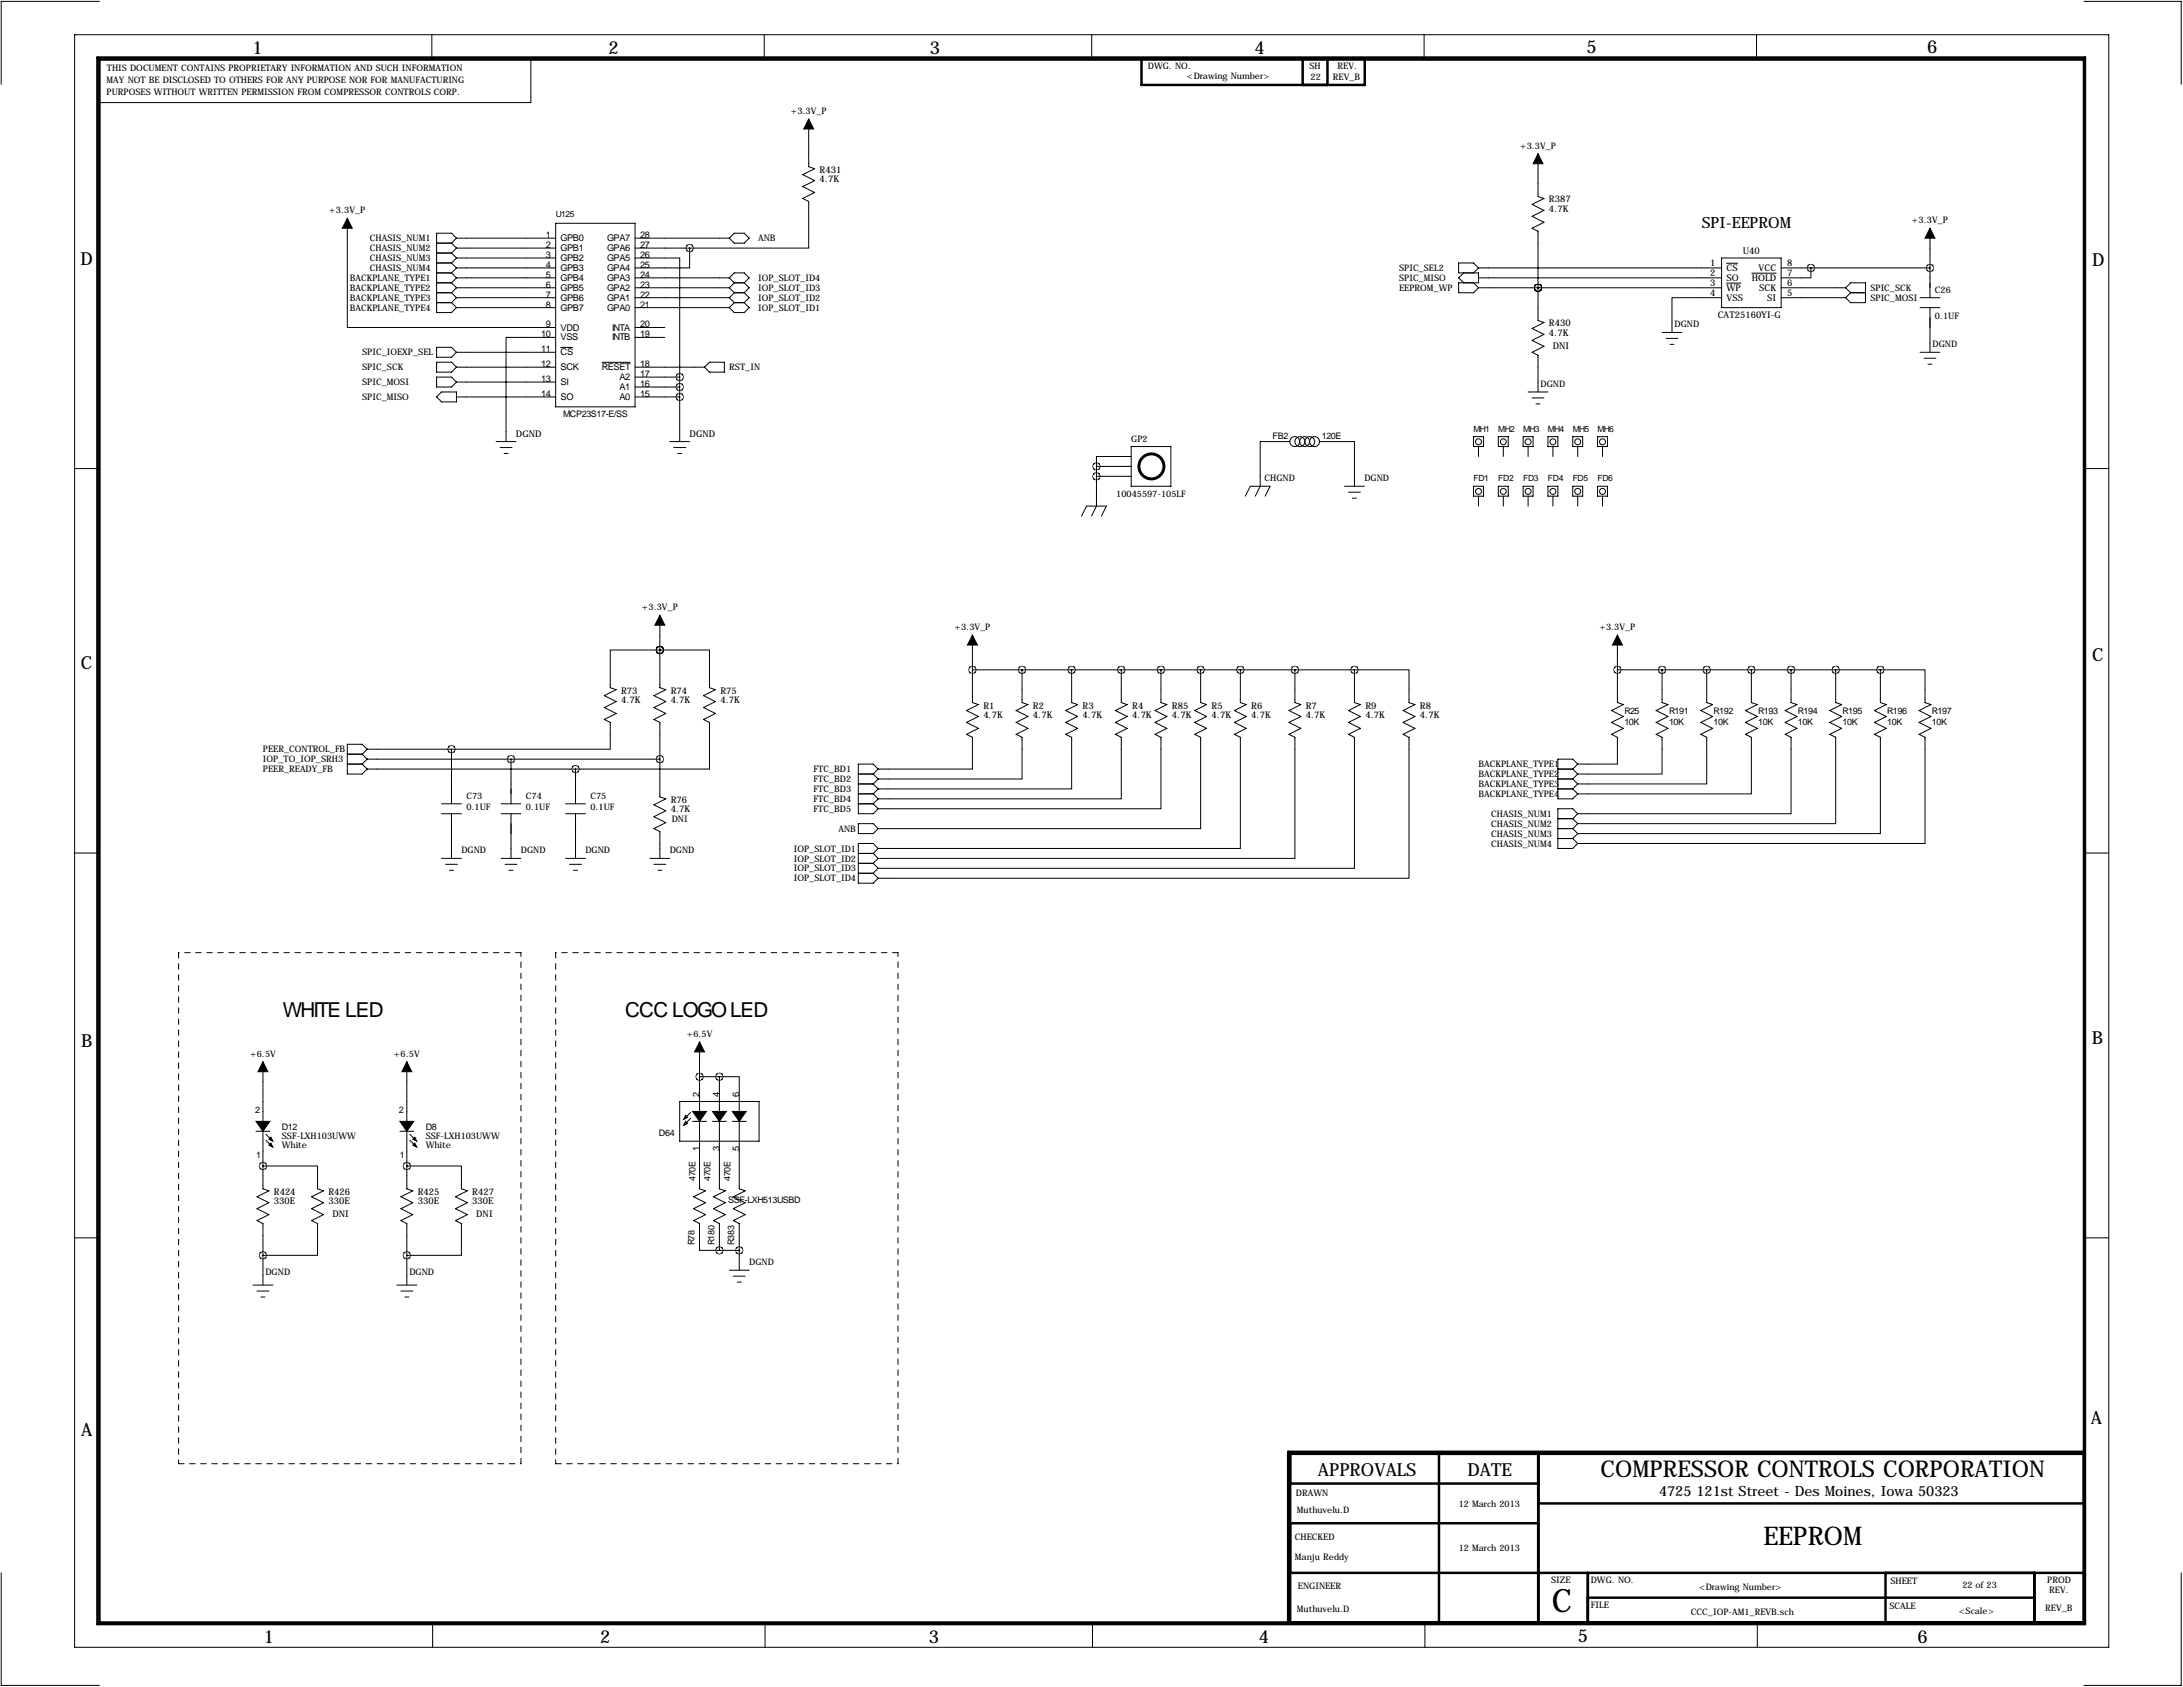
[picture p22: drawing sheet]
<svg xmlns="http://www.w3.org/2000/svg" width="559mm" height="432mm" viewBox="0 0 559 432" stroke-linecap="round" stroke-linejoin="round" font-family="sans-serif">
<defs><g id="words">
<text font-size="8.2" x="397.2" y="412.6">C</text>
<text font-size="6.6" x="451.4" y="395.5">EEPROM</text>
<text font-size="5.9" x="409.7" y="378">COMPRESSOR CONTROLS CORPORATION</text>
<g font-size="5.3">
<text x="72.4" y="260.3">WHITE LED</text>
<text x="160" y="260.3">CCC LOGO LED</text>
</g>
<g font-size="4.6">
<text x="64.6" y="13.7">1</text>
<text x="155.8" y="13.7">2</text>
<text x="238" y="13.7">3</text>
<text x="321.1" y="13.7">4</text>
<text x="406.1" y="13.5">5</text>
<text x="493.3" y="13.5">6</text>
<text x="20.6" y="67.9">D</text>
<text x="535.6" y="68.1">D</text>
<text x="20.7" y="171.1">C</text>
<text x="535.5" y="169.2">C</text>
<text x="20.8" y="268.1">B</text>
<text x="535.4" y="267.2">B</text>
<text x="535.2" y="364.5">A</text>
<text x="20.8" y="367.5">A</text>
<text x="337.3" y="377.7">APPROVALS</text>
<text x="375.7" y="377.7">DATE</text>
<text x="67.5" y="420.6">1</text>
<text x="153.6" y="420.6">2</text>
<text x="237.8" y="420.6">3</text>
<text x="322.2" y="420.5">4</text>
<text x="403.9" y="420.4">5</text>
<text x="490.9" y="420.6">6</text>
</g>
<text font-size="4" x="435.6" y="58.4">SPI-EEPROM</text>
<text font-size="3.6" x="424.7" y="383">4725 121st Street - Des Moines, Iowa 50323</text>
<g font-size="2.4">
<text x="209.8" y="44.2">R431</text>
<text x="209.8" y="46.6">4.7K</text>
<text x="396.5" y="51.8">R387</text>
<text x="396.5" y="54.2">4.7K</text>
<text x="139.7" y="61">1</text>
<text x="139.7" y="63.5">2</text>
<text x="143.5" y="61.8">GPB0</text>
<text x="143.5" y="64.3">GPB1</text>
<text x="155.4" y="61.8">GPA7</text>
<text x="155.4" y="64.3">GPA6</text>
<text x="163.8" y="61">28</text>
<text x="163.8" y="63.5">27</text>
<text x="446.1" y="65">U40</text>
<text x="139.7" y="71.1">5</text>
<text x="139.7" y="68.6">4</text>
<text x="139.7" y="66">3</text>
<text x="143.5" y="71.9">GPB4</text>
<text x="143.5" y="69.4">GPB3</text>
<text x="143.5" y="66.8">GPB2</text>
<text x="155.4" y="71.9">GPA3</text>
<text x="155.4" y="69.4">GPA4</text>
<text x="155.4" y="66.8">GPA5</text>
<text x="163.8" y="71.1">24</text>
<text x="163.8" y="68.6">25</text>
<text x="163.8" y="66">26</text>
<text x="437.8" y="68.1">1</text>
<text x="437.8" y="70.6">2</text>
<text x="442" y="69.4">CS</text>
<text x="442" y="72">SO</text>
<text x="448.4" y="72">HOLD</text>
<text x="450.2" y="69.4">VCC</text>
<text x="457.5" y="68.1">8</text>
<text x="457.5" y="70.6">7</text>
<text x="139.7" y="76.2">7</text>
<text x="139.7" y="73.7">6</text>
<text x="143.5" y="77">GPB6</text>
<text x="143.5" y="74.5">GPB5</text>
<text x="155.4" y="77">GPA1</text>
<text x="155.4" y="74.5">GPA2</text>
<text x="163.8" y="76.2">22</text>
<text x="163.8" y="73.7">23</text>
<text x="437.8" y="73.2">3</text>
<text x="437.8" y="75.7">4</text>
<text x="442" y="74.5">WP</text>
<text x="442" y="77">VSS</text>
<text x="450.3" y="74.5">SCK</text>
<text x="452.4" y="77">SI</text>
<text x="457.5" y="73.2">6</text>
<text x="457.5" y="75.7">5</text>
<text x="139.7" y="83.8">9</text>
<text x="139.7" y="78.7">8</text>
<text x="143.5" y="79.5">GPB7</text>
<text x="155.4" y="79.5">GPA0</text>
<text x="163.8" y="83.8">20</text>
<text x="163.8" y="78.7">21</text>
<text x="396.5" y="83.6">R430</text>
<text x="439.7" y="81.4">CAT25160YI-G</text>
<text x="138.5" y="86.4">10</text>
<text x="143.5" y="87.2">VSS</text>
<text x="143.5" y="84.6">VDD</text>
<text x="156.7" y="87.2">INTB</text>
<text x="156.7" y="84.6">INTA</text>
<text x="163.8" y="86.4">19</text>
<text x="396.5" y="86">4.7K</text>
<text x="397.5" y="89.3">DNI</text>
<text x="138.5" y="94">12</text>
<text x="138.5" y="90.2">11</text>
<text x="143.5" y="94.8">SCK</text>
<text x="143.5" y="91">CS</text>
<text x="154.1" y="94.8">RESET</text>
<text x="163.8" y="94">18</text>
<text x="138.5" y="97.8">13</text>
<text x="138.5" y="101.6">14</text>
<text x="143.5" y="98.6">SI</text>
<text x="158.6" y="97.3">A2</text>
<text x="158.6" y="99.9">A1</text>
<text x="163.8" y="96.5">17</text>
<text x="163.8" y="99.1">16</text>
<text x="163.8" y="101.6">15</text>
<text x="143.5" y="102.4">SO</text>
<text x="158.6" y="102.4">A0</text>
<text x="132.1" y="111.8">DGND</text>
<text x="176.5" y="111.8">DGND</text>
<text x="159" y="177.5">R73</text>
<text x="159" y="180">4.7K</text>
<text x="171.7" y="177.5">R74</text>
<text x="171.7" y="180">4.7K</text>
<text x="184.4" y="177.5">R75</text>
<text x="184.4" y="180">4.7K</text>
<text x="251.7" y="181.4">R1</text>
<text x="251.7" y="183.8">4.7K</text>
<text x="264.4" y="181.4">R2</text>
<text x="264.4" y="183.8">4.7K</text>
<text x="277.1" y="181.4">R3</text>
<text x="277.1" y="183.8">4.7K</text>
<text x="289.8" y="181.4">R4</text>
<text x="289.8" y="183.8">4.7K</text>
<text x="300" y="181.4">R85</text>
<text x="300" y="183.8">4.7K</text>
<text x="310.1" y="181.4">R5</text>
<text x="310.1" y="183.8">4.7K</text>
<text x="320.3" y="181.4">R6</text>
<text x="320.3" y="183.8">4.7K</text>
<text x="334.3" y="181.4">R7</text>
<text x="334.3" y="183.8">4.7K</text>
<text x="349.5" y="181.4">R9</text>
<text x="349.5" y="183.8">4.7K</text>
<text x="363.5" y="181.4">R8</text>
<text x="363.5" y="183.8">4.7K</text>
<text x="171.7" y="205.5">R76</text>
<text x="171.7" y="207.9">4.7K</text>
<text x="179.1" y="280.7" transform="rotate(-90 179.1 280.7)">2</text>
<text x="184.1" y="280.7" transform="rotate(-90 184.1 280.7)">4</text>
<text x="189.2" y="280.7" transform="rotate(-90 189.2 280.7)">6</text>
<text x="179.1" y="294.6" transform="rotate(-90 179.1 294.6)">1</text>
<text x="184.1" y="294.6" transform="rotate(-90 184.1 294.6)">3</text>
<text x="189.2" y="294.6" transform="rotate(-90 189.2 294.6)">5</text>
<text x="70.1" y="305.8">R424</text>
<text x="84.1" y="305.8">R426</text>
<text x="106.9" y="305.8">R425</text>
<text x="120.9" y="305.8">R427</text>
<text x="70.1" y="308.2">330E</text>
<text x="84.1" y="308.2">330E</text>
<text x="85.1" y="311.5">DNI</text>
<text x="106.9" y="308.2">330E</text>
<text x="120.9" y="308.2">330E</text>
<text x="121.9" y="311.5">DNI</text>
</g>
<g font-size="2.3">
<text x="293.8" y="17.6">DWG. NO.</text>
<text x="335.2" y="17.7">SH</text>
<text x="342.4" y="17.8">REV.</text>
<text x="27.3" y="21.1">MAY NOT BE DISCLOSED TO OTHERS FOR ANY PURPOSE NOR FOR MANUFACTURING</text>
<text x="27.4" y="18.3">THIS DOCUMENT CONTAINS PROPRIETARY INFORMATION AND SUCH INFORMATION</text>
<text x="303.8" y="20.1">&lt;Drawing Number&gt;</text>
<text x="335.5" y="20.4">22</text>
<text x="341.2" y="20.4">REV_B</text>
<text x="27.3" y="24.2">PURPOSES WITHOUT WRITTEN PERMISSION FROM COMPRESSOR CONTROLS CORP.</text>
<text x="202.4" y="29.2">+3.3V_P</text>
<text x="389.1" y="38.1">+3.3V_P</text>
<text x="84.3" y="54.6">+3.3V_P</text>
<text x="489.4" y="57.1">+3.3V_P</text>
<text x="94.7" y="64.3">CHASIS_NUM2</text>
<text x="94.7" y="61.8">CHASIS_NUM1</text>
<text x="194.1" y="61.8">ANB</text>
<text x="89.6" y="71.9">BACKPLANE_TYPE1</text>
<text x="94.7" y="66.8">CHASIS_NUM3</text>
<text x="94.7" y="69.4">CHASIS_NUM4</text>
<text x="194.1" y="71.9">IOP_SLOT_ID4</text>
<text x="358.1" y="69.4">SPIC_SEL2</text>
<text x="358.1" y="71.9">SPIC_MISO</text>
<text x="89.6" y="74.5">BACKPLANE_TYPE2</text>
<text x="89.6" y="77">BACKPLANE_TYPE3</text>
<text x="194.1" y="77">IOP_SLOT_ID2</text>
<text x="194.1" y="74.5">IOP_SLOT_ID3</text>
<text x="358.1" y="74.5">EEPROM_WP</text>
<text x="478.8" y="74.5">SPIC_SCK</text>
<text x="478.8" y="77">SPIC_MOSI</text>
<text x="495.3" y="74.9">C26</text>
<text x="89.6" y="79.5">BACKPLANE_TYPE4</text>
<text x="194.1" y="79.5">IOP_SLOT_ID1</text>
<text x="428.6" y="83.8">DGND</text>
<text x="495.3" y="81.6">0.1UF</text>
<text x="494.7" y="88.9">DGND</text>
<text x="92.7" y="94.8">SPIC_SCK</text>
<text x="92.7" y="91">SPIC_IOEXP_SEL</text>
<text x="186.7" y="94.8">RST_IN</text>
<text x="92.7" y="98.6">SPIC_MOSI</text>
<text x="394.3" y="99.1">DGND</text>
<text x="92.7" y="102.4">SPIC_MISO</text>
<text x="144.2" y="106.7">MCP23S17-E/SS</text>
<text x="289.6" y="113">GP2</text>
<text x="325.7" y="112.3">FB2</text>
<text x="338.3" y="112.3">120E</text>
<text x="323.7" y="123.2">CHGND</text>
<text x="349.2" y="123.2">DGND</text>
<text x="285.7" y="127.3">10045597-105LF</text>
<text x="164.3" y="156.2">+3.3V_P</text>
<text x="244.3" y="161.3">+3.3V_P</text>
<text x="409.4" y="161.3">+3.3V_P</text>
<text x="415.8" y="182.9">R25</text>
<text x="415.8" y="185.7">10K</text>
<text x="427.2" y="182.9">R191</text>
<text x="427.2" y="185.7">10K</text>
<text x="438.7" y="182.9">R192</text>
<text x="438.7" y="185.7">10K</text>
<text x="450.1" y="182.9">R193</text>
<text x="450.1" y="185.7">10K</text>
<text x="460.2" y="182.9">R194</text>
<text x="460.2" y="185.7">10K</text>
<text x="471.7" y="182.9">R195</text>
<text x="471.7" y="185.7">10K</text>
<text x="483.1" y="182.9">R196</text>
<text x="483.1" y="185.7">10K</text>
<text x="494.5" y="182.9">R197</text>
<text x="494.5" y="185.7">10K</text>
<text x="67.3" y="192.6">PEER_CONTROL_FB</text>
<text x="67.3" y="195.1">IOP_TO_IOP_SRH3</text>
<text x="67.3" y="197.7">PEER_READY_FB</text>
<text x="208.3" y="197.7">FTC_BD1</text>
<text x="378.5" y="196.4">BACKPLANE_TYPE1</text>
<text x="208.3" y="200.2">FTC_BD2</text>
<text x="208.3" y="202.7">FTC_BD3</text>
<text x="378.5" y="198.9">BACKPLANE_TYPE2</text>
<text x="378.5" y="201.5">BACKPLANE_TYPE3</text>
<text x="119.4" y="204.5">C73</text>
<text x="119.4" y="207.4">0.1UF</text>
<text x="134.6" y="204.5">C74</text>
<text x="134.6" y="207.4">0.1UF</text>
<text x="151.1" y="204.5">C75</text>
<text x="151.1" y="207.4">0.1UF</text>
<text x="208.3" y="205.3">FTC_BD4</text>
<text x="208.3" y="207.8">FTC_BD5</text>
<text x="378.5" y="204">BACKPLANE_TYPE4</text>
<text x="381.7" y="209.1">CHASIS_NUM1</text>
<text x="171.9" y="210.4">DNI</text>
<text x="214.6" y="212.9">ANB</text>
<text x="381.7" y="211.6">CHASIS_NUM2</text>
<text x="381.7" y="214.2">CHASIS_NUM3</text>
<text x="118.1" y="218.4">DGND</text>
<text x="133.3" y="218.4">DGND</text>
<text x="149.9" y="218.4">DGND</text>
<text x="171.4" y="218.4">DGND</text>
<text x="203.2" y="218">IOP_SLOT_ID1</text>
<text x="203.2" y="220.5">IOP_SLOT_ID2</text>
<text x="381.7" y="216.7">CHASIS_NUM4</text>
<text x="203.2" y="225.6">IOP_SLOT_ID4</text>
<text x="203.2" y="223.1">IOP_SLOT_ID3</text>
<text x="175.8" y="265.4">+6.5V</text>
<text x="64" y="270.5">+6.5V</text>
<text x="100.8" y="270.5">+6.5V</text>
<text x="65.3" y="285">2</text>
<text x="102.1" y="285">2</text>
<text x="72.1" y="289.3">D12</text>
<text x="72.1" y="291.6">SSF-LXH103UWW</text>
<text x="72.1" y="293.9">White</text>
<text x="109" y="289.3">D8</text>
<text x="109" y="291.6">SSF-LXH103UWW</text>
<text x="109" y="293.9">White</text>
<text x="168.7" y="290.8">D64</text>
<text x="65.5" y="296.4">1</text>
<text x="102.4" y="296.4">1</text>
<text x="178.1" y="302.3" transform="rotate(-90 178.1 302.3)">470E</text>
<text x="181.9" y="302.3" transform="rotate(-90 181.9 302.3)">470E</text>
<text x="187" y="302.3" transform="rotate(-90 187 302.3)">470E</text>
<text x="186.4" y="307.8">SSF-LXH513USBD</text>
<text x="177.8" y="318.8" transform="rotate(-90 177.8 318.8)">R78</text>
<text x="182.9" y="318.8" transform="rotate(-90 182.9 318.8)">R180</text>
<text x="188" y="318.8" transform="rotate(-90 188 318.8)">R383</text>
<text x="191.8" y="323.8">DGND</text>
<text x="68" y="326.4">DGND</text>
<text x="104.8" y="326.4">DGND</text>
<text x="331.7" y="383">DRAWN</text>
<text x="332" y="387.3">Muthuvelu.D</text>
<text x="373.4" y="385.6">12 March 2013</text>
<text x="331.5" y="394.2">CHECKED</text>
<text x="331.5" y="399.3">Manju Reddy</text>
<text x="373.4" y="397">12 March 2013</text>
<text x="332.2" y="406.7">ENGINEER</text>
<text x="397.1" y="405.1">SIZE</text>
<text x="407.2" y="405.1">DWG. NO.</text>
<text x="434.9" y="407">&lt;Drawing Number&gt;</text>
<text x="483.9" y="405.4">SHEET</text>
<text x="502.3" y="406.4">22 of23</text>
<text x="524.1" y="405.1">PROD</text>
<text x="524.6" y="407.7">REV.</text>
<text x="332" y="412.5">Muthuvelu.D</text>
<text x="407.2" y="411.5">FILE</text>
<text x="432.8" y="413.3">CCC_IOP-AM1_REVB.sch</text>
<text x="483.7" y="411.7">SCALE</text>
<text x="501.4" y="413">&lt;Scale&gt;</text>
<text x="523.6" y="412.3">REV_B</text>
</g>
<g font-size="2.2">
<text x="142.2" y="55.6">U125</text>
<text x="377.2" y="110.5">MH1</text>
<text x="383.5" y="110.5">MH2</text>
<text x="389.9" y="110.5">MH3</text>
<text x="396.2" y="110.5">MH4</text>
<text x="402.6" y="110.5">MH5</text>
<text x="408.9" y="110.5">MH6</text>
<text x="377.2" y="123.2">FD1</text>
<text x="383.5" y="123.2">FD2</text>
<text x="389.9" y="123.2">FD3</text>
<text x="396.2" y="123.2">FD4</text>
<text x="402.6" y="123.2">FD5</text>
<text x="408.9" y="123.2">FD6</text>
</g>
</g></defs>
<g fill="none" stroke="#000" stroke-width=".26">
<path d="M19.1 8.9h520.7v412.7h-520.7zM25.5 .4h-25.2v21.2M110.5 8.9v6.3M143.1 15.2h-7.2v11.1h-110.9M195.6 8.9v6.3M279.5 8.9v6.3M364.5 8.9v6.3M449.6 8.9v6.3M533.5 .4h24.8v21.2M207 30.5v12.2l1.5 .5-3 1.5 3 1.5-3 1.6 3 1.5-3 1.5 1.5 .8v11.9h-30.5M393.7 39.4v10.9l1.5 .5-3 1.5 3 1.5-3 1.6 3 1.5-3 1.5 1.5 .8v22.8l1.5 .6-3 1.5 3 1.5-3 1.5 3 1.5-3 1.6 1.5 .7v9.4M88.9 55.9v27.9h53.3"/>
<path d="M142.2 57.1h20.4v47h-20.4zM188 59.7h2.5l1.3 1.3-1.3 1.2h-2.5l-1.3-1.2zM494 58.4v17.8M111.8 69.8h3.8M111.8 67.3h3.8M111.8 72.4h3.8M111.8 74.9h3.8M111.8 77.5h3.8M111.8 64.8h3.8M111.8 62.2h3.8M115.6 62.2l1.2 1.3M115.6 64.8l1.2 1.2"/>
<path d="M115.6 67.3l1.2 1.3M115.6 72.4l1.2 1.3M115.6 69.8l1.2 1.3M115.6 74.9l1.2 1.3M115.6 77.5l1.2 1.2M116.8 78.7h25.4M116.8 66h25.4M116.8 68.6h25.4M116.8 71.1h25.4M116.8 73.7h25.4M116.8 76.2h25.4M116.8 61h25.4"/>
<path d="M116.8 63.5h25.4M116.8 63.5l-1.2 1.3M116.8 61l-1.2-1.3h-3.8v20.3h3.8l1.2-1.3M116.8 61l-1.2 1.2M116.8 66l-1.2 1.3M116.8 68.6l-1.2 1.2M116.8 73.7l-1.2 1.2M116.8 71.1l-1.2 1.3M116.8 76.2l-1.2 1.3M162.6 66h11.4v30.5M162.6 78.7h24.1M162.6 71.1h24.1"/>
<path d="M162.6 73.7h24.1M162.6 76.2h24.1M162.6 61h24.1M162.6 63.5h13.9M176.5 63.5v5.1h-13.9M186.7 71.1l1.3-1.3h2.5l1.3 1.3-1.3 1.3M186.7 73.7l1.3 1.2M186.7 71.1l1.3 1.3M186.7 76.2l1.3 1.3M188 72.4h2.5M188 74.9h2.5M188 77.5h2.5"/>
<path d="M188 77.5l-1.3 1.2M188 74.9l-1.3 1.3M188 72.4l-1.3 1.3M190.5 77.5l1.3 1.2-1.3 1.3h-2.5l-1.3-1.3M190.5 72.4l1.3 1.3-1.3 1.2M190.5 74.9l1.3 1.3-1.3 1.3M374.6 69.8l-1.2 1.3 1.2 1.3M377.2 72.4l1.3 1.3M378.5 68.6h62.2M378.5 71.1h62.2M378.5 73.7h62.2M378.5 68.6l-1.3-1.3h-3.8v2.5h5.1v2.6h-5.1v2.5h3.8l1.3-1.2"/>
<path d="M378.5 68.6l-1.3 1.2M393.7 73.7h.1M440.7 76.2h-12.7v8.9M440.7 66h15.2v12.7h-15.2zM442 67.4h2.8M442 72.5h3.6M448.4 69.9h6.3M455.9 68.6h38.1M455.9 73.7h16.5M455.9 76.2h16.5M463.5 68.6v2.5h-7.6M472.4 73.7l1.3-1.3h3.8v5.1h-3.8l-1.3-1.3"/>
<path d="M472.4 73.7l1.3 1.2M473.7 74.9h3.8M473.7 74.9l-1.3 1.3M491.5 78.7h5.1M491.5 76.2h5.1M494 78.7v11.5M111.8 96.5h3.8l1.2 1.3-1.2 1.3h-3.8zM111.8 92.7h3.8l1.2 1.3-1.2 1.2h-3.8zM111.8 88.9h3.8l1.2 1.3-1.2 1.2h-3.8zM116.8 94h25.4M116.8 90.2h25.4M116.8 97.8h25.4"/>
<path d="M142.2 86.4h-12.7v26.6M143.5 88.9h3.1M154.1 92.7h7.2M162.6 94h17.7M162.6 96.5h11.4M162.6 99.1h11.4M162.6 86.4h7.6M162.6 83.8h7.6M174 96.5v16.5M181.6 92.7h3.8v2.5h-3.8l-1.3-1.2zM425.4 85.1h5.1M426.5 86.6h3"/>
<path d="M427.5 88.1h1M491.5 90.2h5.1M492.5 91.7h3.1M493.5 93.2h1M19.2 119.9h6.4M111.8 101.6l1.2-1.3h3.8v2.6h-3.8zM116.8 101.6h25.4M127 113h5.1M128 114.6h3.1M129 116.1h1M162.6 101.6h11.4M171.4 113h5.1"/>
<path d="M172.5 114.6h3M173.5 116.1h1M280.7 119.4h8.9M280.7 119.4v10.1l-1.3 2.6M289.6 116.8h-8.9v2.6M289.6 114.3h10.1v10.2h-10.1zM330.2 113h-7.6v11.5l-1.3 2.5M337.8 113h8.9v11.5M377.2 111.8h2.5v2.5h-2.5zM378.5 114.3v2.5M383.5 111.8h2.6v2.5h-2.6zM384.8 114.3v2.5"/>
<path d="M389.9 111.8h2.5v2.5h-2.5zM391.2 114.3v2.5M391.2 100.3h5M392.2 101.9h3M393.2 103.4h1M396.2 111.8h2.6v2.5h-2.6zM397.5 114.3v2.5M402.6 111.8h2.5v2.5h-2.5zM403.9 114.3v2.5M408.9 111.8h2.6v2.5h-2.6zM410.2 114.3v2.5M533.4 119.9h6.4"/>
<path d="M276.9 132.1l1.2-2.6h5.1l-1.3 2.6M280.7 121.9h8.9M318.8 127l1.2-2.5h5.1l-1.3 2.5M344.2 124.5h5M345.2 126h3M346.2 127.5h1M377.2 124.5h2.5v2.5h-2.5zM378.5 127v2.5M383.5 124.5h2.6v2.5h-2.6zM384.8 127v2.5M389.9 124.5h2.5v2.5h-2.5zM391.2 127v2.5"/>
<path d="M396.2 124.5h2.6v2.5h-2.6zM397.5 127v2.5M402.6 124.5h2.5v2.5h-2.5zM403.9 127v2.5M408.9 124.5h2.6v2.5h-2.6zM410.2 127v2.5M168.9 157.5v18.5l1.5 .5-3 1.6 3 1.5-3 1.5 3 1.5-3 1.5 1.5 .8v19.1l1.5 .5-3 1.5 3 1.5-3 1.5 3 1.6-3 1.5 1.5 .8v6.8M168.9 166.4h-12.7v9.6l1.5 .5-3 1.6 3 1.5-3 1.5 3 1.5-3 1.5 1.5 .8v6.9h-40.6M168.9 166.4h12.7v9.6l1.5 .5-3 1.6 3 1.5-3 1.5 3 1.5-3 1.5 1.5 .8v11.9h-34.3M168.9 166.4h.1M248.9 162.6v17.2l1.5 .5-3 1.6 3 1.5-3 1.5 3 1.5-3 1.6 1.5 .7v8.1h-24.1M248.9 171.4h97.8"/>
<path d="M261.6 171.4v8.4l1.5 .5-3 1.6 3 1.5-3 1.5 3 1.5-3 1.6 1.5 .7v10.7h-36.8M274.3 171.4v8.4l1.5 .5-3 1.6 3 1.5-3 1.5 3 1.5-3 1.6 1.5 .7v13.2h-49.5M287 171.4v8.4l1.5 .5-3 1.6 3 1.5-3 1.5 3 1.5-3 1.6 1.5 .7v15.8h-62.2M297.2 171.4v8.4l1.5 .5-3 1.6 3 1.5-3 1.5 3 1.5-3 1.6 1.5 .7v18.3h-72.4M307.3 171.4v8.4l1.6 .5-3.1 1.6 3.1 1.5-3.1 1.5 3.1 1.5-3.1 1.6 1.5 .7v23.4h-82.5M317.5 171.4v8.4l1.5 .5-3 1.6 3 1.5-3 1.5 3 1.5-3 1.6 1.5 .7v28.5h-92.7M331.5 171.4v8.4l1.5 .5-3.1 1.6 3.1 1.5-3.1 1.5 3.1 1.5-3.1 1.6 1.6 .7v31h-106.7M346.7 171.4h14v8.4l1.5 .5-3 1.6 3 1.5-3 1.5 3 1.5-3 1.6 1.5 .7v36.1h-135.9M346.7 171.4v8.4l1.5 .5-3 1.6 3 1.5-3 1.5 3 1.5-3 1.6 1.5 .7v33.5h-121.9M414 162.6v17.2l1.5 .5-3 1.6 3 1.5-3 1.5 3 1.5-3 1.6 1.5 .7v6.9h-10.1M414 171.4h67.3M425.4 171.4v8.4l1.6 .5-3.1 1.6 3.1 1.5-3.1 1.5 3.1 1.5-3.1 1.6 1.5 .7v9.4h-21.5"/>
<path d="M436.9 171.4v8.4l1.5 .5-3 1.6 3 1.5-3 1.5 3 1.5-3 1.6 1.5 .7v12h-33M448.3 171.4v8.4l1.5 .5-3 1.6 3 1.5-3 1.5 3 1.5-3 1.6 1.5 .7v14.5h-44.4M458.5 171.4v8.4l1.5 .5-3.1 1.6 3.1 1.5-3.1 1.5 3.1 1.5-3.1 1.6 1.6 .7v19.6h-54.6M469.9 171.4v8.4l1.5 .5-3 1.6 3 1.5-3 1.5 3 1.5-3 1.6 1.5 .7v22.1h-66M481.3 171.4h11.5v8.4l1.5 .5-3.1 1.6 3.1 1.5-3.1 1.5 3.1 1.5-3.1 1.6 1.6 .7v27.2h-88.9M481.3 171.4v8.4l1.6 .5-3.1 1.6 3.1 1.5-3.1 1.5 3.1 1.5-3.1 1.6 1.5 .7v24.7h-77.4M88.9 195.6h3.8M88.9 193h3.8M92.7 193l1.3 1.3M92.7 195.6l1.3 1.2M94 191.8l-1.3-1.3h-3.8v7.6h3.8l1.3-1.3M94 196.8h53.3"/>
<path d="M94 194.3h74.9M94 191.8h21.6M94 191.8l-1.3 1.2M94 194.3l-1.3 1.3M115.6 191.8v13.9M130.8 194.3v11.4M147.3 196.8v8.9M219.7 198.1h3.8M223.5 198.1l1.3 1.3M224.8 196.8l-1.3-1.2h-3.8v12.7h3.8l1.3-1.3M224.8 196.8l-1.3 1.3M224.8 199.4l-1.3 1.3"/>
<path d="M398.8 196.8h3.8M398.8 199.4h3.8M402.6 196.8l1.3 1.3M402.6 199.4l1.3 1.3M403.9 195.6l-1.3-1.3h-3.8v10.2h3.8l1.3-1.3M403.9 195.6l-1.3 1.2M403.9 198.1l-1.3 1.3M19 218.3h6.5M113 205.7h5.1M113 208.3h5.1M113 219.7h5.1M115.6 208.3v11.4"/>
<path d="M128.3 205.7h5M128.3 208.3h5M128.3 219.7h5M130.8 208.3v11.4M144.8 205.7h5.1M144.8 208.3h5.1M144.8 219.7h5.1M147.3 208.3v11.4M166.4 219.7h5M219.7 205.7h3.8M219.7 210.8h3.8l1.3 1.3-1.3 1.3h-3.8zM219.7 218.4h3.8"/>
<path d="M219.7 200.7h3.8M219.7 203.2h3.8M223.5 218.4l1.3 1.3M223.5 200.7l1.3 1.2M223.5 203.2l1.3 1.3M223.5 205.7l1.3 1.3M224.8 219.7l-1.3 1.3M224.8 217.2l-1.3-1.3h-3.8v10.2h3.8l1.3-1.3M224.8 217.2l-1.3 1.2M224.8 201.9l-1.3 1.3M224.8 204.5l-1.3 1.2M398.8 212.1h3.8"/>
<path d="M398.8 201.9h3.8M398.8 209.5h3.8M398.8 214.6h3.8M402.6 201.9l1.3 1.3M402.6 209.5l1.3 1.3M402.6 212.1l1.3 1.3M402.6 214.6l1.3 1.3M403.9 208.3l-1.3-1.3h-3.8v10.2h3.8l1.3-1.3M403.9 200.7l-1.3 1.2M403.9 210.8l-1.3 1.3M403.9 208.3l-1.3 1.2M403.9 213.4l-1.3 1.2"/>
<path d="M533.3 218.3h6.4M114 221.2h3.1M115.1 222.8h1M129.3 221.2h3M130.3 222.8h1M145.8 221.2h3M146.8 222.8h1M167.4 221.2h3M168.4 222.8h1M219.7 223.5h3.8M219.7 221h3.8M223.5 223.5l1.3 1.3"/>
<path d="M223.5 221l1.3 1.2M224.8 222.2l-1.3 1.3M67.3 271.8v15.2M104.1 271.8v15.2M179.1 266.7v37.6l1.5 .5-3.1 1.5 3.1 1.5-3.1 1.6 3.1 1.5-3.1 1.5 1.6 .8v6.8h5M179.1 275.6h5M184.1 275.6h5.1v28.7l1.6 .5-3.1 1.5 3.1 1.5-3.1 1.6 3.1 1.5-3.1 1.5 1.5 .8v11.9M184.1 275.6v28.7l1.6 .5-3.1 1.5 3.1 1.5-3.1 1.6 3.1 1.5-3.1 1.5 1.5 .8v6.8M65.5 289.6h3.6M67.3 298.4h14v5.9l1.5 .5-3 1.5 3 1.5-3 1.6 3 1.5-3 1.5 1.5 .8v8.1h-14M67.3 289.6v14.7l1.5 .5-3 1.5 3 1.5-3 1.6 3 1.5-3 1.5 1.5 .8v15.7M68.1 290.3l1.5 1.5"/>
<path d="M68.1 291.8l1.5 1.6M102.4 289.6h3.5M104.1 298.4h14v5.9l1.5 .5-3 1.5 3 1.5-3 1.6 3 1.5-3 1.5 1.5 .8v8.1h-14M104.1 289.6v14.7l1.6 .5-3.1 1.5 3.1 1.5-3.1 1.6 3.1 1.5-3.1 1.5 1.5 .8v15.7M104.9 290.3l1.5 1.5M104.9 291.8l1.5 1.6M174 281.9h20.3v10.2h-20.3zM176.8 286.3l-1.5 1.5M176.8 284.7l-1.5 1.6M177.3 287h3.5M182.4 287h3.5M187.5 287h3.5"/>
<path d="M19 316.8h6.5M533.3 316.8h6.4M64.8 328.9h5M65.8 330.5h3M66.8 332h1M101.6 328.9h5.1M102.6 330.5h3.1M103.6 332h1M184.1 320h5.1M186.7 325.1h5.1M187.7 326.6h3.1M188.7 328.2h1"/>
<path d="M.3 402.6v28.8h25.2M110.7 415.3v6.3M195.8 415.3v6.3M279.7 415.3v6.3M364.7 415.3v6.3M449.8 415.3v6.3M558.3 402.6v28.8h-24.8"/>
<circle cx="331.4" cy="113" r="1.27"/>
<circle cx="332.7" cy="113" r="1.27"/>
<circle cx="334" cy="113" r="1.27"/>
<circle cx="335.3" cy="113" r="1.27"/>
<circle cx="336.5" cy="113" r="1.27"/>
<circle cx="378.5" cy="113.1" r=".76"/>
<circle cx="384.8" cy="113.1" r=".76"/>
<circle cx="391.2" cy="113.1" r=".76"/>
<circle cx="397.5" cy="113.1" r=".76"/>
<circle cx="403.9" cy="113.1" r=".76"/>
<circle cx="410.2" cy="113.1" r=".76"/>
<circle cx="378.5" cy="125.8" r=".76"/>
<circle cx="384.8" cy="125.8" r=".76"/>
<circle cx="391.2" cy="125.8" r=".76"/>
<circle cx="397.5" cy="125.8" r=".76"/>
<circle cx="403.9" cy="125.8" r=".76"/>
<circle cx="410.2" cy="125.8" r=".76"/>
</g>
<g fill="none" stroke="#000" stroke-width=".63">
<path d="M24.9 14.7h508.8v401h-508.8zM25.5 15.2h508v400.1h-508zM292.2 15h57.2v6.7h-57.2zM333.5 21.7v-6.7h6.3v6.7M330.3 379.7h63.5M368.4 372.1v43.2M393.8 372.1v43.2M533.5 372.1h-203.2v43.2M533.5 371.6h-203.8v43.7M330.3 389.9h63.5M393.8 384.8h139.7M330.3 402.6h203.2"/>
<path d="M406.5 402.6v12.7M406.5 408.9h114.3M482.7 402.6v12.7M520.8 402.6v12.7"/>
</g>
<path d="M45.7 243.8v130.8M133.3 243.8h-87.6M142.2 243.8v130.8M229.9 243.8h-87.7M45.7 374.6h87.6M133.3 374.6v-130.8M142.2 374.6h87.7M229.9 374.6v-130.8" fill="none" stroke="#000" stroke-width=".26" stroke-dasharray="1.4 1.4"/>
<circle cx="294.7" cy="119.4" r="3.2" fill="none" stroke="#000" stroke-width=".76"/>
<g fill="#000" stroke="#000" stroke-width=".26">
<path d="M207 30.5l1.3 2.5h-2.6zM393.7 39.4l1.3 2.5h-2.6zM88.9 55.9l1.3 2.5h-2.6zM494 58.4l1.3 2.6h-2.5zM168.9 157.5l1.3 2.5h-2.6zM248.9 162.6l1.3 2.5h-2.6zM414 162.6l1.3 2.5h-2.6zM67.3 271.8l1.3 2.5h-2.6zM104.1 271.8l1.3 2.5h-2.5zM179.1 266.7l1.2 2.5h-2.5zM65.5 287h3.6l-1.8 2.6zM69.3 292.6l.5 1-1-.5z"/>
<path d="M69.3 291.1l.5 1-1-.5zM102.4 287h3.5l-1.8 2.6zM106.2 292.6l.5 1-1-.5zM106.2 291.1l.5 1-1-.5zM175.5 287l.5 .5-1 .5zM175.5 285.5l.5 .5-1 .5zM177.3 284.5h3.5l-1.7 2.5zM182.4 284.5h3.5l-1.8 2.5zM187.5 284.5h3.5l-1.8 2.5z"/>
</g>
<path d="M494 68.6a.07 .07 0 0 0 .1 0 .07 .07 0 0 0-.1 0zM463.5 68.6a.07 .07 0 0 0 .1 0 .07 .07 0 0 0-.1 0zM173.9 99.1a.1 .1 0 0 0 .2 0 .1 .1 0 0 0-.2 0zM173.9 101.6a.1 .1 0 0 0 .2 0 .1 .1 0 0 0-.2 0zM346.6 171.4a.1 .1 0 0 0 .2 0 .1 .1 0 0 0-.2 0zM331.4 171.4a.07 .07 0 0 0 .1 0 .07 .07 0 0 0-.1 0zM274.3 171.4a.07 .07 0 0 0 .1 0 .07 .07 0 0 0-.1 0zM261.6 171.4a.07 .07 0 0 0 .1 0 .07 .07 0 0 0-.1 0zM248.9 171.4a.07 .07 0 0 0 .1 0 .07 .07 0 0 0-.1 0zM287 171.4a.07 .07 0 0 0 .1 0 .07 .07 0 0 0-.1 0zM297.1 171.4a.07 .07 0 0 0 .1 0 .07 .07 0 0 0-.1 0zM317.4 171.4a.1 .1 0 0 0 .2 0 .1 .1 0 0 0-.2 0zM307.3 171.4a.07 .07 0 0 0 .1 0 .07 .07 0 0 0-.1 0zM425.4 171.4a.07 .07 0 0 0 .1 0 .07 .07 0 0 0-.1 0zM436.8 171.5a.07 .07 0 0 0 .1 0 .07 .07 0 0 0-.1 0zM414 171.4a.07 .07 0 0 0 .1 0 .07 .07 0 0 0-.1 0zM280.6 119.4a.07 .07 0 0 0 .1 0 .07 .07 0 0 0-.1 0zM280.6 121.9a.07 .07 0 0 0 .1 0 .07 .07 0 0 0-.1 0zM448.2 171.5a.1 .1 0 0 0 .2 0 .1 .1 0 0 0-.2 0zM458.4 171.4a.07 .07 0 0 0 .1 0 .07 .07 0 0 0-.1 0zM469.8 171.4a.1 .1 0 0 0 .2 0 .1 .1 0 0 0-.2 0zM481.3 171.5a.07 .07 0 0 0 .1 0 .07 .07 0 0 0-.1 0zM168.8 166.4a.1 .1 0 0 0 .2 0 .1 .1 0 0 0-.2 0zM168.8 194.3a.1 .1 0 0 0 .2 0 .1 .1 0 0 0-.2 0zM168.8 166.4a.1 .1 0 0 0 .2 0 .1 .1 0 0 0-.2 0zM115.5 191.8a.07 .07 0 0 0 .1 0 .07 .07 0 0 0-.1 0zM130.7 194.3a.1 .1 0 0 0 .2 0 .1 .1 0 0 0-.2 0zM147.3 196.8a.07 .07 0 0 0 .1 0 .07 .07 0 0 0-.1 0zM67.2 298.4a.1 .1 0 0 0 .2 0 .1 .1 0 0 0-.2 0zM67.2 321.3a.1 .1 0 0 0 .2 0 .1 .1 0 0 0-.2 0zM104.1 298.4a.07 .07 0 0 0 .1 0 .07 .07 0 0 0-.1 0zM104.1 321.3a.07 .07 0 0 0 .1 0 .07 .07 0 0 0-.1 0zM393.6 73.7a.1 .1 0 0 0 .2 0 .1 .1 0 0 0-.2 0zM393.6 73.7a.1 .1 0 0 0 .2 0 .1 .1 0 0 0-.2 0zM176.5 63.5a.07 .07 0 0 0 .1 0 .07 .07 0 0 0-.1 0zM173.9 96.5a.1 .1 0 0 0 .2 0 .1 .1 0 0 0-.2 0zM179 275.6a.07 .07 0 0 0 .1 0 .07 .07 0 0 0-.1 0zM184.1 275.6a.07 .07 0 0 0 .1 0 .07 .07 0 0 0-.1 0zM189.2 320a.07 .07 0 0 0 .1 0 .07 .07 0 0 0-.1 0zM184.1 320a.07 .07 0 0 0 .1 0 .07 .07 0 0 0-.1 0z" fill="#000" stroke="#000" stroke-width="1.9"/>
<use href="#words"/>
</svg>
